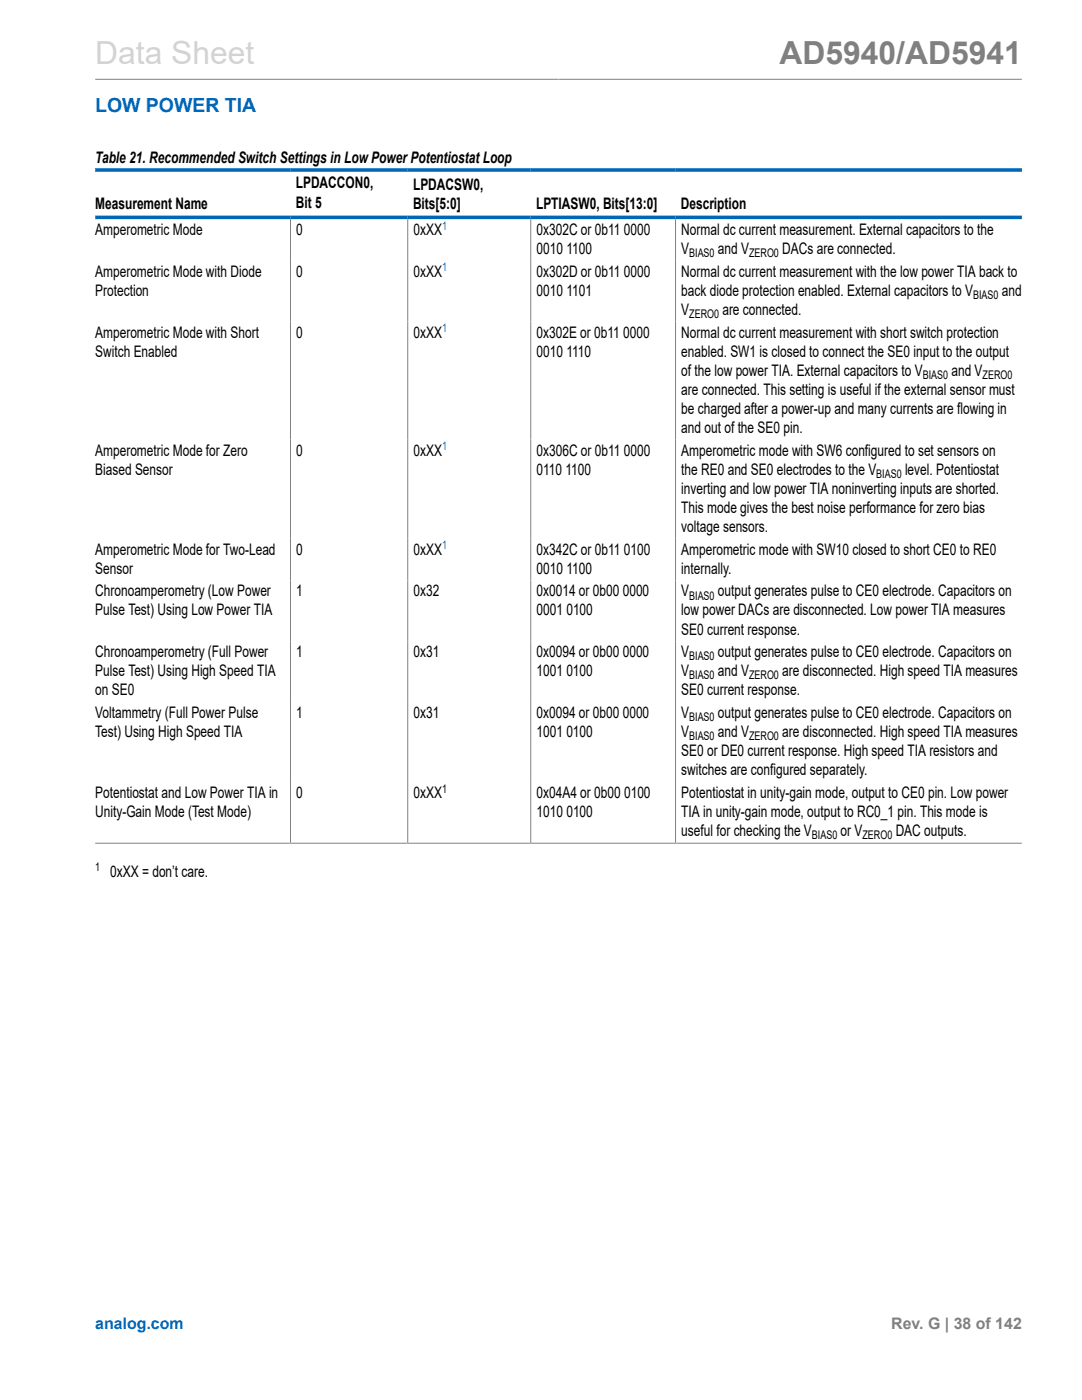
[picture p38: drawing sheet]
<svg xmlns="http://www.w3.org/2000/svg" width="216mm" height="279mm" viewBox="0 0 216 279" stroke-linecap="round" stroke-linejoin="round" font-family="sans-serif">
<defs><g id="words">
<text font-size="6.3" fill="#d3d3d3" x="19" y="12.7">Data Sheet</text>
<text font-size="6.3" fill="#808080" x="155.5" y="12.7">AD5940/AD5941</text>
<text font-size="3.9" fill="#0067b8" x="19" y="22.3">LOW POWER TIA</text>
<g font-size="3.2">
<text x="19" y="32.6">Table 21. Recommended Switch Settings in Low Power Potentiostat Loop</text>
<text x="19" y="41.7">Measurement Name</text>
<text x="59" y="37.5">LPDACCON0,</text>
<text x="59" y="41.5">Bit 5</text>
<text x="82.4" y="37.9">LPDACSW0,</text>
<text x="82.4" y="41.7">Bits[5:0]</text>
<text x="107" y="41.7">LPTIASW0, Bits[13:0]</text>
<text x="135.9" y="41.7">Description</text>
<text x="19" y="46.9">Amperometric Mode</text>
<text x="59.1" y="46.9">0</text>
<text x="82.5" y="46.9">0xXX</text>
<text x="107.1" y="46.9">0x302C or 0b11 0000</text>
<text x="135.9" y="46.9">Normal dc current measurement. External capacitors to the</text>
<text x="107.1" y="50.7">0010 1100</text>
<text x="135.9" y="50.7">V</text>
<text x="143.3" y="50.7">and V</text>
<text x="156.1" y="50.7">DACs are connected.</text>
<text x="19" y="55.2">Amperometric Mode with Diode</text>
<text x="19" y="59">Protection</text>
<text x="59.1" y="55.2">0</text>
<text x="82.5" y="55.2">0xXX</text>
<text x="107.1" y="55.2">0x302D or 0b11 0000</text>
<text x="107.1" y="59">0010 1101</text>
<text x="135.9" y="59">back diode protection enabled. External capacitors to V</text>
<text x="135.9" y="55.2">Normal dc current measurement with the low power TIA back to</text>
<text x="199.9" y="59">and</text>
<text x="135.9" y="62.9">V</text>
<text x="144.1" y="62.9">are connected.</text>
<text x="19" y="67.4">Amperometric Mode with Short</text>
<text x="19" y="71.2">Switch Enabled</text>
<text x="59.1" y="67.4">0</text>
<text x="82.5" y="67.4">0xXX</text>
<text x="107.1" y="67.4">0x302E or 0b11 0000</text>
<text x="107.1" y="71.2">0010 1110</text>
<text x="135.9" y="67.4">Normal dc current measurement with short switch protection</text>
<text x="135.9" y="71.2">enabled. SW1 is closed to connect the SE0 input to the output</text>
<text x="135.9" y="75">of the low power TIA. External capacitors to V</text>
<text x="189.8" y="75">and V</text>
<text x="135.9" y="78.8">are connected. This setting is useful if the external sensor must</text>
<text x="135.9" y="82.6">be charged after a power-up and many currents are flowing in</text>
<text x="135.9" y="86.4">and out of the SE0 pin.</text>
<text x="19" y="90.9">Amperometric Mode for Zero</text>
<text x="19" y="94.7">Biased Sensor</text>
<text x="59.1" y="90.9">0</text>
<text x="82.5" y="90.9">0xXX</text>
<text x="107.1" y="90.9">0x306C or 0b11 0000</text>
<text x="107.1" y="94.7">0110 1100</text>
<text x="135.9" y="90.9">Amperometric mode with SW6 configured to set sensors on</text>
<text x="135.9" y="94.7">the RE0 and SE0 electrodes to the V</text>
<text x="180.6" y="94.7">level. Potentiostat</text>
<text x="135.9" y="98.6">inverting and low power TIA noninverting inputs are shorted.</text>
<text x="135.9" y="102.4">This mode gives the best noise performance for zero bias</text>
<text x="135.9" y="106.2">voltage sensors.</text>
<text x="19" y="110.7">Amperometric Mode for Two-Lead</text>
<text x="59.1" y="110.7">0</text>
<text x="82.5" y="110.7">0xXX</text>
<text x="107.1" y="110.7">0x342C or 0b11 0100</text>
<text x="135.9" y="110.7">Amperometric mode with SW10 closed to short CE0 to RE0</text>
<text x="19" y="119">Chronoamperometry (Low Power</text>
<text x="19" y="114.5">Sensor</text>
<text x="59.1" y="119">1</text>
<text x="82.5" y="119">0x32</text>
<text x="107.1" y="114.5">0010 1100</text>
<text x="107.1" y="119">0x0014 or 0b00 0000</text>
<text x="135.9" y="114.5">internally.</text>
<text x="135.9" y="119">V</text>
<text x="143.3" y="119">output generates pulse to CE0 electrode. Capacitors on</text>
<text x="19" y="122.8">Pulse Test) Using Low Power TIA</text>
<text x="107.1" y="122.8">0001 0100</text>
<text x="135.9" y="122.8">low power DACs are disconnected. Low power TIA measures</text>
<text x="19" y="131.1">Chronoamperometry (Full Power</text>
<text x="59.1" y="131.1">1</text>
<text x="82.5" y="131.1">0x31</text>
<text x="107.1" y="131.1">0x0094 or 0b00 0000</text>
<text x="135.9" y="126.6">SE0 current response.</text>
<text x="135.9" y="131.1">V</text>
<text x="143.3" y="131.1">output generates pulse to CE0 electrode. Capacitors on</text>
<text x="19" y="135">Pulse Test) Using High Speed TIA</text>
<text x="107.1" y="135">1001 0100</text>
<text x="135.9" y="135">V</text>
<text x="143.3" y="135">and V</text>
<text x="156.1" y="135">are disconnected. High speed TIA measures</text>
<text x="19" y="138.8">on SE0</text>
<text x="19" y="143.3">Voltammetry (Full Power Pulse</text>
<text x="59.1" y="143.3">1</text>
<text x="82.5" y="143.3">0x31</text>
<text x="107.1" y="143.3">0x0094 or 0b00 0000</text>
<text x="135.9" y="138.8">SE0 current response.</text>
<text x="135.9" y="143.3">V</text>
<text x="143.3" y="143.3">output generates pulse to CE0 electrode. Capacitors on</text>
<text x="19" y="147.1">Test) Using High Speed TIA</text>
<text x="107.1" y="147.1">1001 0100</text>
<text x="135.9" y="147.1">V</text>
<text x="143.3" y="147.1">and V</text>
<text x="156.1" y="147.1">are disconnected. High speed TIA measures</text>
<text x="135.9" y="150.9">SE0 or DE0 current response. High speed TIA resistors and</text>
<text x="135.9" y="154.7">switches are configured separately.</text>
<text x="19" y="159.2">Potentiostat and Low Power TIA in</text>
<text x="59.1" y="159.2">0</text>
<text x="82.5" y="159.2">0xXX</text>
<text x="107.1" y="159.2">0x04A4 or 0b00 0100</text>
<text x="135.9" y="159.2">Potentiostat in unity-gain mode, output to CE0 pin. Low power</text>
<text x="19" y="163">Unity-Gain Mode (Test Mode)</text>
<text x="107.1" y="163">1010 0100</text>
<text x="135.9" y="163">TIA in unity-gain mode, output to RC0_1 pin. This mode is</text>
<text x="135.9" y="166.9">useful for checking the V</text>
<text x="167.7" y="166.9">or V</text>
<text x="178.7" y="166.9">DAC outputs.</text>
<text x="22" y="175">0xXX = don’t care.</text>
</g>
<text font-size="3.2" fill="#0067b8" x="19" y="265.3">analog.com</text>
<text font-size="3.2" fill="#808080" x="177.8" y="265.3">Rev. G | 38 of 142</text>
<g font-size="2.4" fill="#0067b8">
<text x="88.2" y="45.8">1</text>
<text x="88.2" y="54.2">1</text>
<text x="88.2" y="66.3">1</text>
<text x="88.2" y="89.9">1</text>
<text x="88.2" y="109.6">1</text>
</g>
<g font-size="2.4">
<text x="137.5" y="51.4">BIAS0</text>
<text x="149.5" y="51.4">ZERO0</text>
<text x="194.2" y="59.7">BIAS0</text>
<text x="137.5" y="63.5">ZERO0</text>
<text x="184.1" y="75.6">BIAS0</text>
<text x="196.1" y="75.6">ZERO0</text>
<text x="174.9" y="95.4">BIAS0</text>
<text x="137.5" y="119.6">BIAS0</text>
<text x="137.5" y="131.8">BIAS0</text>
<text x="137.5" y="135.6">BIAS0</text>
<text x="149.5" y="135.6">ZERO0</text>
<text x="137.5" y="143.9">BIAS0</text>
<text x="137.5" y="147.7">BIAS0</text>
<text x="149.5" y="147.7">ZERO0</text>
<text x="88.2" y="158.2">1</text>
<text x="162" y="167.5">BIAS0</text>
<text x="172.1" y="167.5">ZERO0</text>
<text x="19" y="173.9">1</text>
</g>
</g></defs>
<path d="M19 15.8h184.9M58 43.7v124.5M81.4 43.7v124.5M105.9 43.7v124.5M134.8 43.7v124.5M19 168.3h184.9" fill="none" stroke="#808080" stroke-width=".2"/>
<path d="M19 33.9h184.9M19 43.4h184.9" fill="none" stroke="#0067b8" stroke-width=".71"/>
<use href="#words"/>
</svg>
